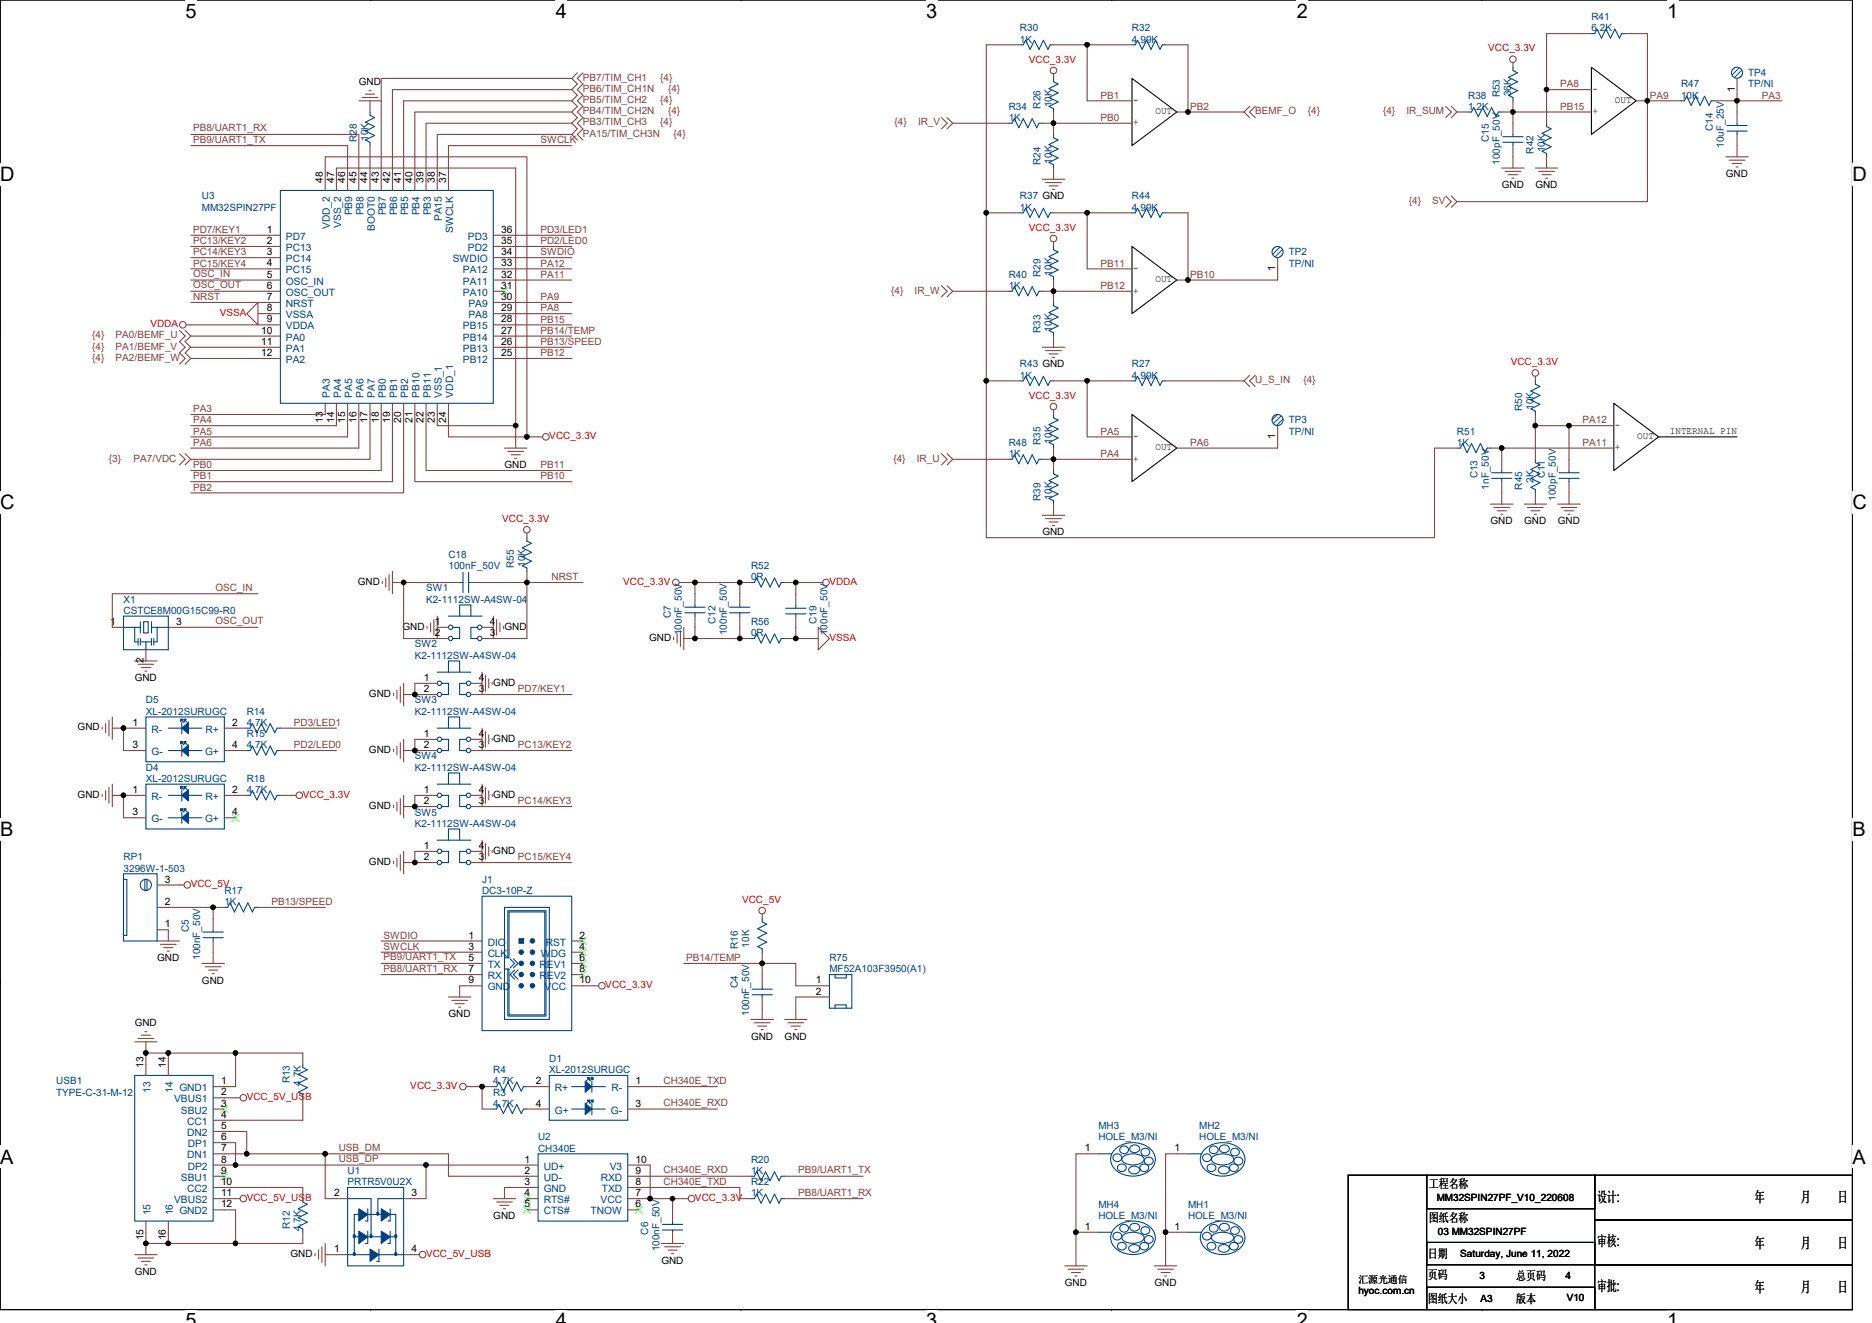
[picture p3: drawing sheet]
<svg xmlns="http://www.w3.org/2000/svg" width="297mm" height="210mm" viewBox="0 0 297 210" stroke-linecap="round" stroke-linejoin="round" font-family="sans-serif">
<defs><g id="words">
<g font-size="3.2">
<text x="29.4" y="2.8">5</text>
<text x="88.2" y="2.8">4</text>
<text x="147" y="2.8">3</text>
<text x="205.8" y="2.8">2</text>
<text x="264.5" y="2.8">1</text>
<text x="0" y="28.8">D</text>
<text x="293.9" y="28.8">D</text>
<text x="0" y="80.8">C</text>
<text x="293.9" y="80.8">C</text>
<text x="0" y="132.7">B</text>
<text x="293.9" y="132.7">B</text>
<text x="0" y="184.7">A</text>
<text x="293.9" y="184.7">A</text>
<text x="29.4" y="210.7">5</text>
<text x="88.2" y="210.7">4</text>
<text x="147" y="210.7">3</text>
<text x="205.8" y="210.7">2</text>
<text x="264.5" y="210.7">1</text>
</g>
<g font-size="2.3">
<text x="253.4" y="190.7">设计:</text>
<text x="278.5" y="190.7">年</text>
<text x="285.8" y="190.7">月</text>
<text x="291.6" y="190.7">日</text>
<text x="253.4" y="197.8">审核:</text>
<text x="278.5" y="198">年</text>
<text x="285.8" y="198">月</text>
<text x="291.6" y="198">日</text>
<text x="253.4" y="204.9">审批:</text>
<text x="278.5" y="205.1">年</text>
<text x="285.8" y="205.1">月</text>
<text x="291.6" y="205.1">日</text>
</g>
<g font-size="1.9">
<text x="226.7" y="188.6">工程名称</text>
<text x="226.7" y="194">图纸名称</text>
<text x="226.6" y="199.6">日期</text>
<text x="226.6" y="203">页码</text>
<text x="240.6" y="203.2">总页码</text>
<text x="226.6" y="206.8">图纸大小</text>
<text x="240.6" y="206.8">版本</text>
</g>
<g font-size="1.6" fill="#004080">
<text x="161.8" y="5">R30</text>
<text x="179.6" y="5">R32</text>
<text x="252.5" y="3.2">R41</text>
<text x="252.5" y="5">6.2K</text>
<text x="161.8" y="6.8">1K</text>
<text x="179.6" y="6.8">4.99K</text>
<text x="160.1" y="17.4">R34</text>
<text x="165.1" y="17.3" transform="rotate(-90 165.1 17.3)">R26</text>
<text x="166.9" y="17.1" transform="rotate(-90 166.9 17.1)">10K</text>
<text x="233" y="15.6">R38</text>
<text x="233" y="17.4">1.2K</text>
<text x="238" y="15.5" transform="rotate(-90 238 15.5)">R53</text>
<text x="239.8" y="15.3" transform="rotate(-90 239.8 15.3)">36K</text>
<text x="266.7" y="13.9">R47</text>
<text x="266.7" y="15.6">10K</text>
<text x="277.4" y="12.1">TP4</text>
<text x="277.4" y="13.9">TP/NI</text>
<text x="56.6" y="22.6" transform="rotate(-90 56.6 22.6)">R28</text>
<text x="58.4" y="22.4" transform="rotate(-90 58.4 22.4)">10K</text>
<text x="160.1" y="19.2">1K</text>
<text x="236.2" y="22.6" transform="rotate(-90 236.2 22.6)">C15</text>
<text x="271.8" y="20.8" transform="rotate(-90 271.8 20.8)">C14</text>
<text x="273.6" y="23.5" transform="rotate(-90 273.6 23.5)">10uF_25V</text>
<text x="165.1" y="26.1" transform="rotate(-90 165.1 26.1)">R24</text>
<text x="166.9" y="26" transform="rotate(-90 166.9 26)">10K</text>
<text x="238" y="26.1" transform="rotate(-90 238 26.1)">100pF_50V</text>
<text x="243.3" y="24.4" transform="rotate(-90 243.3 24.4)">R42</text>
<text x="245.1" y="24.2" transform="rotate(-90 245.1 24.2)">10K</text>
<text x="32" y="31.6">U3</text>
<text x="32" y="33.4">MM32SPIN27PF</text>
<text x="55.9" y="34.2" transform="rotate(-90 55.9 34.2)">PB9</text>
<text x="57.7" y="34.2" transform="rotate(-90 57.7 34.2)">PB8</text>
<text x="61.2" y="34.2" transform="rotate(-90 61.2 34.2)">PB7</text>
<text x="63" y="34.2" transform="rotate(-90 63 34.2)">PB6</text>
<text x="64.8" y="34.2" transform="rotate(-90 64.8 34.2)">PB5</text>
<text x="66.6" y="34.2" transform="rotate(-90 66.6 34.2)">PB4</text>
<text x="68.3" y="34.2" transform="rotate(-90 68.3 34.2)">PB3</text>
<text x="70.1" y="35.1" transform="rotate(-90 70.1 35.1)">PA15</text>
<text x="161.8" y="31.6">R37 GND</text>
<text x="161.8" y="33.4">1K</text>
<text x="179.6" y="31.6">R44</text>
<text x="179.6" y="33.4">4.99K</text>
<text x="45.4" y="39.8">PC13</text>
<text x="45.4" y="41.6">PC14</text>
<text x="45.4" y="38.1">PD7</text>
<text x="52.3" y="36.4" transform="rotate(-90 52.3 36.4)">VDD_2</text>
<text x="54.1" y="36.2" transform="rotate(-90 54.1 36.2)">VSS_2</text>
<text x="59.5" y="36.6" transform="rotate(-90 59.5 36.6)">BOOT0</text>
<text x="71.9" y="41.6">SWDIO</text>
<text x="71.9" y="36.9" transform="rotate(-90 71.9 36.9)">SWCLK</text>
<text x="74.2" y="38.1">PD3</text>
<text x="74.2" y="39.8">PD2</text>
<text x="204.5" y="40.5">TP2</text>
<text x="45.4" y="45.2">OSC_IN</text>
<text x="45.4" y="46.9">OSC_OUT</text>
<text x="45.4" y="43.4">PC15</text>
<text x="73.4" y="46.9">PA10</text>
<text x="73.4" y="45.2">PA11</text>
<text x="73.4" y="43.4">PA12</text>
<text x="160.1" y="44.1">R40</text>
<text x="160.1" y="45.9">1K</text>
<text x="165.1" y="43.9" transform="rotate(-90 165.1 43.9)">R29</text>
<text x="166.9" y="43.7" transform="rotate(-90 166.9 43.7)">10K</text>
<text x="204.5" y="42.3">TP/NI</text>
<text x="45.4" y="48.7">NRST</text>
<text x="45.4" y="52.3">VDDA</text>
<text x="45.4" y="50.5">VSSA</text>
<text x="73.4" y="52.3">PB15</text>
<text x="74.3" y="50.5">PA8</text>
<text x="74.3" y="48.7">PA9</text>
<text x="165.1" y="52.8" transform="rotate(-90 165.1 52.8)">R33</text>
<text x="166.9" y="52.6" transform="rotate(-90 166.9 52.6)">10K</text>
<text x="45.4" y="54.1">PA0</text>
<text x="45.4" y="55.8">PA1</text>
<text x="45.4" y="57.6">PA2</text>
<text x="73.4" y="57.6">PB12</text>
<text x="73.4" y="55.8">PB13</text>
<text x="73.4" y="54.1">PB14</text>
<text x="161.8" y="58.3">R43 GND</text>
<text x="179.6" y="58.3">R27</text>
<text x="52.3" y="63.1" transform="rotate(-90 52.3 63.1)">PA3</text>
<text x="54.1" y="63.1" transform="rotate(-90 54.1 63.1)">PA4</text>
<text x="55.9" y="63.1" transform="rotate(-90 55.9 63.1)">PA5</text>
<text x="57.7" y="63.1" transform="rotate(-90 57.7 63.1)">PA6</text>
<text x="59.5" y="63.1" transform="rotate(-90 59.5 63.1)">PA7</text>
<text x="61.2" y="63.1" transform="rotate(-90 61.2 63.1)">PB0</text>
<text x="63" y="63.1" transform="rotate(-90 63 63.1)">PB1</text>
<text x="64.8" y="63.1" transform="rotate(-90 64.8 63.1)">PB2</text>
<text x="66.6" y="63.1" transform="rotate(-90 66.6 63.1)">PB10</text>
<text x="68.3" y="63.1" transform="rotate(-90 68.3 63.1)">PB11</text>
<text x="70.1" y="63.1" transform="rotate(-90 70.1 63.1)">VSS_1</text>
<text x="71.9" y="63.1" transform="rotate(-90 71.9 63.1)">VDD_1</text>
<text x="161.8" y="60.1">1K</text>
<text x="179.6" y="60.1">4.99K</text>
<text x="241.6" y="65.3" transform="rotate(-90 241.6 65.3)">R50</text>
<text x="243.3" y="65.1" transform="rotate(-90 243.3 65.1)">10K</text>
<text x="160.1" y="70.8">R48</text>
<text x="165.1" y="70.6" transform="rotate(-90 165.1 70.6)">R35</text>
<text x="166.9" y="70.4" transform="rotate(-90 166.9 70.4)">10K</text>
<text x="204.5" y="67.2">TP3</text>
<text x="204.5" y="69">TP/NI</text>
<text x="231.2" y="69">R51</text>
<text x="231.2" y="70.8">1K</text>
<text x="160.1" y="72.5">1K</text>
<text x="234.4" y="75.9" transform="rotate(-90 234.4 75.9)">C13</text>
<text x="236.2" y="77.7" transform="rotate(-90 236.2 77.7)">1nF_50V</text>
<text x="241.6" y="77.7" transform="rotate(-90 241.6 77.7)">R45</text>
<text x="243.3" y="76.6" transform="rotate(-90 243.3 76.6)">2K</text>
<text x="245.1" y="75.9" transform="rotate(-90 245.1 75.9)">C11</text>
<text x="165.1" y="79.5" transform="rotate(-90 165.1 79.5)">R39</text>
<text x="166.9" y="79.3" transform="rotate(-90 166.9 79.3)">10K</text>
<text x="246.9" y="79.5" transform="rotate(-90 246.9 79.5)">100pF_50V</text>
<text x="71.2" y="88.5">C18</text>
<text x="83.3" y="90" transform="rotate(-90 83.3 90)">10K</text>
<text x="19.6" y="95.7">X1</text>
<text x="67.6" y="93.9">SW1</text>
<text x="67.6" y="95.7">K2-1112SW-A4SW-04</text>
<text x="71.2" y="90.3">100nF_50V</text>
<text x="81.5" y="90.1" transform="rotate(-90 81.5 90.1)">R55</text>
<text x="119.2" y="90.3">R52</text>
<text x="119.2" y="92.1">0R</text>
<text x="19.6" y="97.4">CSTCE8M00G15C99-R0</text>
<text x="106.4" y="98.1" transform="rotate(-90 106.4 98.1)">C7</text>
<text x="108.2" y="100.8" transform="rotate(-90 108.2 100.8)">100nF_50V</text>
<text x="113.5" y="99" transform="rotate(-90 113.5 99)">C12</text>
<text x="115.3" y="100.8" transform="rotate(-90 115.3 100.8)">100nF_50V</text>
<text x="119.2" y="99.2">R56</text>
<text x="119.2" y="101">0R</text>
<text x="129.5" y="99" transform="rotate(-90 129.5 99)">C19</text>
<text x="131.3" y="100.8" transform="rotate(-90 131.3 100.8)">100nF_50V</text>
<text x="65.8" y="102.8">SW2</text>
<text x="65.8" y="104.5">K2-1112SW-A4SW-04</text>
<text x="23.2" y="111.7">D5</text>
<text x="23.2" y="113.4">XL-2012SURUGC</text>
<text x="39.2" y="113.4">R14</text>
<text x="65.8" y="111.7">SW3</text>
<text x="65.8" y="113.4">K2-1112SW-A4SW-04</text>
<text x="24" y="116.3">R-</text>
<text x="24" y="119.8">G-</text>
<text x="32.5" y="119.8">G+</text>
<text x="32.6" y="116.3">R+</text>
<text x="39.2" y="115.2">4.7K</text>
<text x="39.2" y="117">R15</text>
<text x="39.2" y="118.8">4.7K</text>
<text x="23.2" y="122.3">D4</text>
<text x="23.2" y="124.1">XL-2012SURUGC</text>
<text x="39.2" y="124.1">R18</text>
<text x="39.2" y="125.9">4.7K</text>
<text x="65.8" y="120.5">SW4</text>
<text x="65.8" y="122.3">K2-1112SW-A4SW-04</text>
<text x="24" y="127">R-</text>
<text x="24" y="130.5">G-</text>
<text x="32.5" y="130.5">G+</text>
<text x="32.6" y="127">R+</text>
<text x="65.8" y="129.4">SW5</text>
<text x="65.8" y="131.2">K2-1112SW-A4SW-04</text>
<text x="19.6" y="136.5">RP1</text>
<text x="19.6" y="138.3">3296W-1-503</text>
<text x="35.6" y="141.9">R17</text>
<text x="35.6" y="143.7">1K</text>
<text x="76.5" y="140.1">J1</text>
<text x="76.5" y="141.9">DC3-10P-Z</text>
<text x="30" y="147.9" transform="rotate(-90 30 147.9)">C5</text>
<text x="31.7" y="152.4" transform="rotate(-90 31.7 152.4)">100nF_50V</text>
<text x="77.4" y="150.1">DIO</text>
<text x="77.4" y="151.8">CLK</text>
<text x="77.4" y="153.6">TX</text>
<text x="77.4" y="155.4">RX</text>
<text x="85.6" y="153.6">REV1</text>
<text x="85.6" y="155.4">REV2</text>
<text x="85.8" y="151.8">WDG</text>
<text x="86.6" y="150.1">RST</text>
<text x="117.1" y="150.6" transform="rotate(-90 117.1 150.6)">R16</text>
<text x="118.9" y="150.4" transform="rotate(-90 118.9 150.4)">10K</text>
<text x="131.6" y="152.5">R75</text>
<text x="131.6" y="154.3">MF52A103F3950(A1)</text>
<text x="77.4" y="157.2">GND</text>
<text x="86.4" y="157.2">VCC</text>
<text x="117.1" y="156.8" transform="rotate(-90 117.1 156.8)">C4</text>
<text x="118.9" y="161.3" transform="rotate(-90 118.9 161.3)">100nF_50V</text>
<text x="8.9" y="172.1">USB1</text>
<text x="8.9" y="173.9">TYPE-C-31-M-12</text>
<text x="23.9" y="173.4" transform="rotate(-90 23.9 173.4)">13</text>
<text x="27.4" y="173.4" transform="rotate(-90 27.4 173.4)">14</text>
<text x="28.5" y="173.2">GND1</text>
<text x="46" y="171.9" transform="rotate(-90 46 171.9)">R13</text>
<text x="47.7" y="172.3" transform="rotate(-90 47.7 172.3)">4.7K</text>
<text x="78.3" y="173.9">R3</text>
<text x="78.3" y="170.3">R4</text>
<text x="78.3" y="172.1">4.7K</text>
<text x="87.2" y="168.6">D1</text>
<text x="87.2" y="170.3">XL-2012SURUGC</text>
<text x="88" y="173.2">R+</text>
<text x="97" y="173.2">R-</text>
<text x="27.6" y="175">VBUS1</text>
<text x="28.7" y="176.7">SBU2</text>
<text x="29.7" y="178.5">CC1</text>
<text x="78.3" y="175.7">4.7K</text>
<text x="88" y="176.7">G+</text>
<text x="96.9" y="176.7">G-</text>
<text x="174.3" y="179.2">MH3</text>
<text x="190.3" y="179.2">MH2</text>
<text x="29.7" y="180.3">DN2</text>
<text x="29.7" y="183.9">DN1</text>
<text x="29.8" y="182.1">DP1</text>
<text x="29.8" y="185.6">DP2</text>
<text x="85.4" y="181">U2</text>
<text x="85.4" y="182.8">CH340E</text>
<text x="86.3" y="185.6">UD+</text>
<text x="96.7" y="185.6">V3</text>
<text x="119.2" y="184.6">R20</text>
<text x="174.3" y="181">HOLE_M3/NI</text>
<text x="190.3" y="181">HOLE_M3/NI</text>
<text x="27.6" y="191">VBUS2</text>
<text x="28.7" y="187.4">SBU1</text>
<text x="29.7" y="189.2">CC2</text>
<text x="55.2" y="186.3">U1</text>
<text x="55.2" y="188.1">PRTR5V0U2X</text>
<text x="86.3" y="187.4">UD-</text>
<text x="86.3" y="189.2">GND</text>
<text x="86.3" y="191">RTS#</text>
<text x="95.3" y="191">VCC</text>
<text x="95.4" y="187.4">RXD</text>
<text x="95.5" y="189.2">TXD</text>
<text x="119.2" y="186.3">1K</text>
<text x="119.2" y="188.1">R22</text>
<text x="119.2" y="189.9">1K</text>
<text x="174.3" y="191.7">MH4</text>
<text x="188.5" y="191.7">MH1</text>
<text x="23.9" y="192.9" transform="rotate(-90 23.9 192.9)">15</text>
<text x="27.4" y="192.9" transform="rotate(-90 27.4 192.9)">16</text>
<text x="28.5" y="192.7">GND2</text>
<text x="46" y="195.1" transform="rotate(-90 46 195.1)">R12</text>
<text x="47.7" y="195.4" transform="rotate(-90 47.7 195.4)">4.7K</text>
<text x="86.3" y="192.7">CTS#</text>
<text x="93.7" y="192.7">TNOW</text>
<text x="102.9" y="195.9" transform="rotate(-90 102.9 195.9)">C6</text>
<text x="174.3" y="193.4">HOLE_M3/NI</text>
<text x="188.5" y="193.4">HOLE_M3/NI</text>
<text x="104.6" y="198.6" transform="rotate(-90 104.6 198.6)">100nF_50V</text>
</g>
<g font-size="1.6" fill="#f00">
<text x="163.3" y="9.9">VCC_3.3V</text>
<text x="236.2" y="8.2">VCC_3.3V</text>
<text x="163.3" y="36.6">VCC_3.3V</text>
<text x="23.9" y="51.9">VDDA</text>
<text x="34.9" y="50.1">VSSA</text>
<text x="239.7" y="58">VCC_3.3V</text>
<text x="163.3" y="63.3">VCC_3.3V</text>
<text x="87.2" y="69.7">VCC_3.3V</text>
<text x="79.7" y="82.8">VCC_3.3V</text>
<text x="98.9" y="92.8">VCC_3.3V</text>
<text x="131.6" y="92.8">VDDA</text>
<text x="131.6" y="101.7">VSSA</text>
<text x="48" y="126.6">VCC_3.3V</text>
<text x="30.3" y="140.8">VCC_5V</text>
<text x="117.7" y="143.3">VCC_5V</text>
<text x="96.1" y="156.8">VCC_3.3V</text>
<text x="65.1" y="172.8">VCC_3.3V</text>
<text x="39.2" y="174.6">VCC_5V_USB</text>
<text x="39.2" y="190.6">VCC_5V_USB</text>
<text x="110.3" y="190.6">VCC_3.3V</text>
<text x="67.6" y="199.5">VCC_5V_USB</text>
</g>
<g font-size="1.6">
<text x="56.9" y="13.5">GND</text>
<text x="179.8" y="16.4">-</text>
<text x="252.7" y="14.6">-</text>
<text x="256.2" y="16.4">OUT</text>
<text x="275.2" y="14.6" transform="rotate(-90 275.2 14.6)">1</text>
<text x="179.8" y="19.9">+</text>
<text x="183.3" y="18.1">OUT</text>
<text x="252.7" y="18.1">+</text>
<text x="51.2" y="29" transform="rotate(-90 51.2 29)">48</text>
<text x="53" y="29" transform="rotate(-90 53 29)">47</text>
<text x="54.8" y="29" transform="rotate(-90 54.8 29)">46</text>
<text x="56.6" y="29" transform="rotate(-90 56.6 29)">45</text>
<text x="58.3" y="29" transform="rotate(-90 58.3 29)">44</text>
<text x="60.1" y="29" transform="rotate(-90 60.1 29)">43</text>
<text x="61.9" y="29" transform="rotate(-90 61.9 29)">42</text>
<text x="63.7" y="29" transform="rotate(-90 63.7 29)">41</text>
<text x="65.4" y="29" transform="rotate(-90 65.4 29)">40</text>
<text x="67.2" y="29" transform="rotate(-90 67.2 29)">39</text>
<text x="69" y="29" transform="rotate(-90 69 29)">38</text>
<text x="70.8" y="29" transform="rotate(-90 70.8 29)">37</text>
<text x="238.3" y="29.9">GND</text>
<text x="243.6" y="29.9">GND</text>
<text x="273.9" y="28.1">GND</text>
<text x="42.4" y="38.7">2</text>
<text x="42.4" y="40.5">3</text>
<text x="42.4" y="37">1</text>
<text x="79.5" y="37">36</text>
<text x="79.5" y="38.7">35</text>
<text x="79.5" y="40.5">34</text>
<text x="42.4" y="47.6">7</text>
<text x="42.4" y="44.1">5</text>
<text x="42.4" y="45.8">6</text>
<text x="42.4" y="42.3">4</text>
<text x="79.5" y="47.6">30</text>
<text x="79.5" y="45.8">31</text>
<text x="79.5" y="44.1">32</text>
<text x="79.5" y="42.3">33</text>
<text x="179.8" y="46.6">+</text>
<text x="179.8" y="43">-</text>
<text x="183.3" y="44.8">OUT</text>
<text x="202.3" y="43.1" transform="rotate(-90 202.3 43.1)">1</text>
<text x="41.5" y="53">10</text>
<text x="42.4" y="51.2">9</text>
<text x="42.4" y="49.4">8</text>
<text x="79.5" y="49.4">29</text>
<text x="79.5" y="53">27</text>
<text x="79.5" y="51.2">28</text>
<text x="41.5" y="54.7">11</text>
<text x="41.5" y="56.5">12</text>
<text x="79.5" y="56.5">25</text>
<text x="79.5" y="54.7">26</text>
<text x="51.2" y="67.1" transform="rotate(-90 51.2 67.1)">13</text>
<text x="53" y="67.1" transform="rotate(-90 53 67.1)">14</text>
<text x="54.8" y="67.1" transform="rotate(-90 54.8 67.1)">15</text>
<text x="56.6" y="67.1" transform="rotate(-90 56.6 67.1)">16</text>
<text x="58.3" y="67.1" transform="rotate(-90 58.3 67.1)">17</text>
<text x="60.1" y="67.1" transform="rotate(-90 60.1 67.1)">18</text>
<text x="61.9" y="67.1" transform="rotate(-90 61.9 67.1)">19</text>
<text x="63.7" y="67.1" transform="rotate(-90 63.7 67.1)">20</text>
<text x="65.4" y="67.1" transform="rotate(-90 65.4 67.1)">21</text>
<text x="67.2" y="67.1" transform="rotate(-90 67.2 67.1)">22</text>
<text x="69" y="67.1" transform="rotate(-90 69 67.1)">23</text>
<text x="70.8" y="67.1" transform="rotate(-90 70.8 67.1)">24</text>
<text x="179.8" y="69.7">-</text>
<text x="183.3" y="71.5">OUT</text>
<text x="202.3" y="69.7" transform="rotate(-90 202.3 69.7)">1</text>
<text x="256.2" y="71.5">+</text>
<text x="256.2" y="67.9">-</text>
<text x="259.8" y="69.7">OUT</text>
<text x="265" y="68.8">INTERNAL PIN</text>
<text x="80" y="74.3">GND</text>
<text x="179.8" y="73.3">+</text>
<text x="236.5" y="83.2">GND</text>
<text x="241.8" y="83.2">GND</text>
<text x="247.2" y="83.2">GND</text>
<text x="165.4" y="85">GND</text>
<text x="56.8" y="92.8">GND</text>
<text x="17.5" y="99.2">1</text>
<text x="28" y="99.2">3</text>
<text x="63.9" y="99.9">GND</text>
<text x="69" y="99.2">1</text>
<text x="69" y="101">2</text>
<text x="77.7" y="99.2">4</text>
<text x="77.7" y="101">3</text>
<text x="80" y="99.9">GND</text>
<text x="103" y="101.7">GND</text>
<text x="22.8" y="105.3" transform="rotate(-90 22.8 105.3)">2</text>
<text x="21.4" y="108.1">GND</text>
<text x="58.5" y="110.6">GND</text>
<text x="67.2" y="108.1">1</text>
<text x="67.2" y="109.9">2</text>
<text x="76" y="108.1">4</text>
<text x="76" y="109.9">3</text>
<text x="78.3" y="108.8">GND</text>
<text x="12.3" y="115.9">GND</text>
<text x="21" y="115.2">1</text>
<text x="21" y="118.7">3</text>
<text x="36.8" y="115.2">2</text>
<text x="36.8" y="118.7">4</text>
<text x="58.5" y="119.5">GND</text>
<text x="67.2" y="117">1</text>
<text x="67.2" y="118.7">2</text>
<text x="76" y="117">4</text>
<text x="76" y="118.7">3</text>
<text x="78.3" y="117.7">GND</text>
<text x="21" y="125.9">1</text>
<text x="36.8" y="125.9">2</text>
<text x="67.2" y="125.9">1</text>
<text x="76" y="125.9">4</text>
<text x="12.3" y="126.6">GND</text>
<text x="21" y="129.4">3</text>
<text x="36.8" y="129.4">4</text>
<text x="58.5" y="128.4">GND</text>
<text x="67.2" y="127.6">2</text>
<text x="76" y="127.6">3</text>
<text x="78.3" y="126.6">GND</text>
<text x="58.5" y="137.3">GND</text>
<text x="67.2" y="134.7">1</text>
<text x="67.2" y="136.5">2</text>
<text x="76" y="134.7">4</text>
<text x="76" y="136.5">3</text>
<text x="78.3" y="135.5">GND</text>
<text x="26.2" y="143.6">2</text>
<text x="26.2" y="140.1">3</text>
<text x="26.2" y="147.2">1</text>
<text x="74.4" y="149">1</text>
<text x="92" y="149">2</text>
<text x="24.9" y="152.5">GND</text>
<text x="74.4" y="150.7">3</text>
<text x="74.4" y="152.5">5</text>
<text x="74.4" y="154.3">7</text>
<text x="92" y="152.5">6</text>
<text x="92" y="154.3">8</text>
<text x="92" y="150.7">4</text>
<text x="32" y="156.1">GND</text>
<text x="71.2" y="161.4">GND</text>
<text x="74.4" y="156.1">9</text>
<text x="92" y="156.1">10</text>
<text x="129.5" y="156.1">1</text>
<text x="129.5" y="157.9">2</text>
<text x="21.4" y="162.9">GND</text>
<text x="119.2" y="165">GND</text>
<text x="124.5" y="165">GND</text>
<text x="22.8" y="169.4" transform="rotate(-90 22.8 169.4)">13</text>
<text x="26.3" y="169.4" transform="rotate(-90 26.3 169.4)">14</text>
<text x="35.1" y="172.1">1</text>
<text x="35.1" y="173.9">2</text>
<text x="85" y="172.1">2</text>
<text x="100.9" y="172.1">1</text>
<text x="35.1" y="177.4">4</text>
<text x="35.1" y="179.2">5</text>
<text x="35.1" y="175.6">3</text>
<text x="85" y="175.6">4</text>
<text x="100.9" y="175.6">3</text>
<text x="35.1" y="182.8">7</text>
<text x="35.1" y="181">6</text>
<text x="35.1" y="184.5">8</text>
<text x="83.2" y="184.5">1</text>
<text x="100.9" y="184.5">10</text>
<text x="172.1" y="182.8">1</text>
<text x="186.4" y="182.8">1</text>
<text x="35.1" y="188.1">10</text>
<text x="35.1" y="186.3">9</text>
<text x="35.1" y="191.6">12</text>
<text x="35.1" y="189.9">11</text>
<text x="53" y="189.9">2</text>
<text x="65.3" y="189.9">3</text>
<text x="83.2" y="186.3">2</text>
<text x="83.2" y="188.1">3</text>
<text x="83.2" y="189.9">4</text>
<text x="83.2" y="191.6">5</text>
<text x="100.9" y="188.1">8</text>
<text x="100.9" y="191.6">6</text>
<text x="100.9" y="186.3">9</text>
<text x="100.9" y="189.9">7</text>
<text x="228" y="190.6">MM32SPIN27PF_V10_220608</text>
<text x="22.8" y="196.9" transform="rotate(-90 22.8 196.9)">15</text>
<text x="26.3" y="196.9" transform="rotate(-90 26.3 196.9)">16</text>
<text x="78.3" y="193.4">GND</text>
<text x="172.1" y="195.2">1</text>
<text x="186.4" y="195.2">1</text>
<text x="228.2" y="195.9">03 MM32SPIN27PF</text>
<text x="21.4" y="202.3">GND</text>
<text x="46.1" y="199.5">GND</text>
<text x="53" y="198.8">1</text>
<text x="65.3" y="198.8">4</text>
<text x="104.9" y="200.6">GND</text>
<text x="215.5" y="203.6">汇源光通信</text>
<text x="231.7" y="199.5">Saturday, June 11, 2022</text>
<text x="234.7" y="203.1">3</text>
<text x="248.4" y="203.1">4</text>
<text x="168.9" y="204.1">GND</text>
<text x="183.2" y="204.1">GND</text>
<text x="215.5" y="205.4">hyoc.com.cn</text>
<text x="234.9" y="206.6">A3</text>
<text x="248.6" y="206.4">V10</text>
</g>
<g font-size="1.6" fill="#804040">
<text x="92.5" y="16.4">PB5/TIM_CH2</text>
<text x="92.5" y="14.6">PB6/TIM_CH1N</text>
<text x="92.5" y="12.8">PB7/TIM_CH1</text>
<text x="104.8" y="16.4">{4}</text>
<text x="104.8" y="12.8">{4}</text>
<text x="106" y="14.6">{4}</text>
<text x="174.6" y="15.6">PB1</text>
<text x="188.9" y="17.4">PB2</text>
<text x="247.5" y="13.9">PA8</text>
<text x="247.5" y="17.4">PB15</text>
<text x="261.8" y="15.6">PA9</text>
<text x="279.5" y="15.6">PA3</text>
<text x="30.6" y="22.6">PB9/UART1_TX</text>
<text x="30.6" y="20.9">PB8/UART1_RX</text>
<text x="85.7" y="22.8">SWCLK</text>
<text x="92.5" y="21.7">PA15/TIM_CH3N</text>
<text x="92.5" y="19.9">PB3/TIM_CH3</text>
<text x="92.5" y="18.1">PB4/TIM_CH2N</text>
<text x="104.8" y="19.9">{4}</text>
<text x="106" y="18.1">{4}</text>
<text x="106.9" y="21.7">{4}</text>
<text x="141.9" y="19.9">{4}</text>
<text x="145.7" y="19.9">IR_V</text>
<text x="174.6" y="19.2">PB0</text>
<text x="199.2" y="18.1">BEMF_O</text>
<text x="207.5" y="18.1">{4}</text>
<text x="219.5" y="18.1">{4}</text>
<text x="223.2" y="18.1">IR_SUM</text>
<text x="223.5" y="32.4">{4}</text>
<text x="227.3" y="32.4">SV</text>
<text x="30.6" y="37">PD7/KEY1</text>
<text x="30.6" y="38.8">PC13/KEY2</text>
<text x="30.6" y="40.5">PC14/KEY3</text>
<text x="85.7" y="40.5">SWDIO</text>
<text x="85.7" y="37">PD3/LED1</text>
<text x="85.7" y="38.8">PD2/LED0</text>
<text x="30.6" y="44">OSC_IN</text>
<text x="30.6" y="45.8">OSC_OUT</text>
<text x="30.6" y="47.6">NRST</text>
<text x="30.6" y="42.3">PC15/KEY4</text>
<text x="85.7" y="47.6">PA9</text>
<text x="85.7" y="44.1">PA11</text>
<text x="85.7" y="42.3">PA12</text>
<text x="141.4" y="46.6">{4}</text>
<text x="145.1" y="46.6">IR_W</text>
<text x="174.6" y="42.3">PB11</text>
<text x="174.6" y="45.9">PB12</text>
<text x="188.9" y="44.1">PB10</text>
<text x="14.6" y="53.7">{4}</text>
<text x="18.3" y="53.7">PA0/BEMF_U</text>
<text x="85.7" y="53">PB14/TEMP</text>
<text x="85.7" y="51.2">PB15</text>
<text x="85.7" y="49.4">PA8</text>
<text x="14.6" y="55.5">{4}</text>
<text x="14.6" y="57.3">{4}</text>
<text x="18.3" y="55.5">PA1/BEMF_V</text>
<text x="18.3" y="57.3">PA2/BEMF_W</text>
<text x="85.7" y="54.8">PB13/SPEED</text>
<text x="85.7" y="56.5">PB12</text>
<text x="30.6" y="65.4">PA3</text>
<text x="199.2" y="60.8">U_S_IN</text>
<text x="206.8" y="60.8">{4}</text>
<text x="30.6" y="67.2">PA4</text>
<text x="30.6" y="69">PA5</text>
<text x="30.6" y="70.8">PA6</text>
<text x="174.6" y="69">PA5</text>
<text x="188.9" y="70.8">PA6</text>
<text x="251.1" y="67.2">PA12</text>
<text x="251.1" y="70.8">PA11</text>
<text x="17.3" y="73.3">{3}</text>
<text x="21.2" y="73.3">PA7/VDC</text>
<text x="30.6" y="74.3">PB0</text>
<text x="30.6" y="76.1">PB1</text>
<text x="30.6" y="77.9">PB2</text>
<text x="85.7" y="76.1">PB10</text>
<text x="85.7" y="74.3">PB11</text>
<text x="141.7" y="73.3">{4}</text>
<text x="145.5" y="73.3">IR_U</text>
<text x="174.6" y="72.5">PA4</text>
<text x="34.2" y="93.8">OSC_IN</text>
<text x="87.5" y="92.1">NRST</text>
<text x="34.2" y="99.1">OSC_OUT</text>
<text x="82.2" y="109.9">PD7/KEY1</text>
<text x="46.6" y="118.8">PD2/LED0</text>
<text x="46.6" y="115.2">PD3/LED1</text>
<text x="82.2" y="118.8">PC13/KEY2</text>
<text x="82.2" y="127.7">PC14/KEY3</text>
<text x="82.2" y="136.5">PC15/KEY4</text>
<text x="43.1" y="143.7">PB13/SPEED</text>
<text x="60.9" y="149">SWDIO</text>
<text x="60.9" y="150.8">SWCLK</text>
<text x="60.9" y="154.2">PB8/UART1_RX</text>
<text x="60.9" y="152.4">PB9/UART1_TX</text>
<text x="108.9" y="152.5">PB14/TEMP</text>
<text x="105.3" y="172">CH340E_TXD</text>
<text x="105.3" y="175.6">CH340E_RXD</text>
<text x="53.7" y="184.4">USB_DP</text>
<text x="53.7" y="182.7">USB_DM</text>
<text x="105.3" y="186.2">CH340E_RXD</text>
<text x="105.3" y="188">CH340E_TXD</text>
<text x="126.6" y="186.2">PB9/UART1_TX</text>
<text x="126.6" y="189.8">PB8/UART1_RX</text>
</g>
</g></defs>
<path d="M0 0h293.9v207.9h-293.9z" fill="none" stroke="#000" stroke-width=".17"/>
<g fill="#fff">
<path d="M29.4 0h1.8v3.5h-1.8z"/>
<path d="M29.4 207.9h1.8v2h-1.8z"/>
</g>
<path d="M58.8 0h.1M58.8 207.9h.1" fill="none" stroke="#000" stroke-width=".17"/>
<g fill="#fff">
<path d="M88.2 0h1.8v3.5h-1.8z"/>
<path d="M88.2 207.9h1.8v2h-1.8z"/>
</g>
<path d="M117.6 0h.1M117.6 207.9h.1" fill="none" stroke="#000" stroke-width=".17"/>
<g fill="#fff">
<path d="M147 0h1.7v3.5h-1.7z"/>
<path d="M147 207.9h1.7v2h-1.7z"/>
</g>
<path d="M176.4 0h.1M176.4 207.9h.1" fill="none" stroke="#000" stroke-width=".17"/>
<g fill="#fff">
<path d="M205.8 0h1.7v3.5h-1.7z"/>
<path d="M205.8 207.9h1.7v2h-1.7z"/>
</g>
<path d="M235.2 0h.1M235.2 207.9h.1" fill="none" stroke="#000" stroke-width=".17"/>
<g fill="#fff">
<path d="M264.5 0h1.8v3.5h-1.8z"/>
<path d="M264.5 207.9h1.8v2h-1.8z"/>
<path d="M0 26h2.3v3.5h-2.3z"/>
<path d="M293.9 26h2.3v3.5h-2.3z"/>
<path d="M0 77.9h2.3v3.5h-2.3z"/>
<path d="M293.9 77.9h2.3v3.5h-2.3z"/>
</g>
<path d="M0 52h.1M293.9 52h.1" fill="none" stroke="#000" stroke-width=".17"/>
<g fill="#fff">
<path d="M0 129.9h2.1v3.5h-2.1z"/>
<path d="M293.9 129.9h2.1v3.5h-2.1z"/>
</g>
<path d="M0 103.9h.1M293.9 103.9h.1" fill="none" stroke="#000" stroke-width=".17"/>
<g fill="#fff">
<path d="M0 181.9h2.2v3.5h-2.2z"/>
<path d="M293.9 181.9h2.2v3.5h-2.2z"/>
</g>
<g fill="none" stroke="#000" stroke-width=".17">
<path d="M179.6 12.4l7.1 5.4-7.1 5.3zM252.5 10.7l7.1 5.3-7.1 5.3zM179.6 39.1l7.1 5.3-7.1 5.4zM179.6 65.8l7.1 5.3-7.1 5.4zM256.1 64l7.1 5.3-7.1 5.4zM263.2 69.3h12.4M0 155.9h.1M293.9 155.9h.1M213.9 186.5h12.5v21.4h-12.5zM226.4 197.2h26.6v3.5h-26.6zM226.4 186.5h26.6v5.4h-26.6zM253 186.5h40.9v7.1h-40.9z"/>
<path d="M253 193.6h40.9v7.1h-40.9zM226.4 204.3h26.6v3.6h-26.6zM253 200.7h40.9v7.2h-40.9z"/>
</g>
<g fill="none" stroke="#804040" stroke-width=".17">
<path d="M56.9 16h3.6M57.5 15.5h2.5M58 14.9h1.4M58.5 14.4h.4M91.6 11.6l-.9 .8 .9 .9-.9 .9 .9 .9-.9 .9 .9 .9-.9 .9 .9 .9-.9 .9 .9 .8-.9 .9 .9 .9M92.5 11.6l-.9 .8 .9 .9-.9 .9 .9 .9-.9 .9 .9 .9-.9 .9 .9 .9-.9 .9 .9 .8-.9 .9 .9 .9M149.4 18.7l.9 .9-.9 .8M150.3 18.7l.9 .9-.9 .8M167.2 11.7v.7M179.6 7.1h.1M185 7.1h.1M198.3 16.9l-.9 .9 .9 .9"/>
<path d="M199.2 16.9l-.9 .9 .9 .9M229.4 16.9l.9 .9-.9 .9M230.3 16.9l.9 .9-.9 .9M240.1 9.9v.8M240.1 19.6v1.7M245.4 19.6h.1M165.4 28.4h3.5M165.9 29h2.5M166.5 29.5h1.4M167 30.1h.3M167.2 38.4v.7M167.2 21.3h.1"/>
<path d="M167.2 26.7h.1M229.4 31.1l.9 .9-.9 .9M230.3 31.1l.9 .9-.9 .9M238.3 26.7h3.5M238.8 27.2h2.5M239.3 27.7h1.5M239.9 28.3h.3M240.1 23.1v1.8M243.6 26.7h3.6M244.2 27.2h2.5M244.7 27.7h1.4M245.2 28.3h.4"/>
<path d="M245.4 24.9h.1M273.9 24.9h3.5M274.4 25.4h2.5M274.9 26h1.4M275.5 26.5h.3M28.5 52.5l.9 .8-.9 .9 .9 .9-.9 .9 .9 .9-.9 .9M29.4 52.5l.9 .8-.9 .9 .9 .9-.9 .9 .9 .9-.9 .9M29.5 51.6h.8M40.9 48v3.6l-1.7-1.8zM149.4 45.3l.9 .9-.9 .9M150.3 45.3l.9 .9-.9 .9M160.1 46.2h.1"/>
<path d="M165.4 55.1h3.5M165.4 46.2h.1M165.9 55.6h2.5M166.5 56.2h1.4M167 56.7h.3M198.3 59.6l-.9 .9 .9 .8M199.2 59.6l-.9 .9 .9 .8M243.6 59.7v.8M28.5 72l.9 .9-.9 .9M29.4 72l.9 .9-.9 .9M80 71.1h3.6M80.6 71.6h2.5"/>
<path d="M81.1 72.2h1.4M81.7 72.7h.3M85.4 69.3h.7M149.4 72l.9 .9-.9 .9M150.3 72l.9 .9-.9 .9M167.2 65.1v.7M167.2 65.8h.1M167.2 71.1h.1M238.3 72.9v1.8M238.3 76.5v1.7M243.6 60.5h.1M243.6 65.8h.1"/>
<path d="M60.7 92.3v.3M61.2 91.7v1.5M61.7 91.2v2.5M62.3 90.7v3.5M67.8 99.4v.3M68.3 98.8v1.5M68.9 98.3v2.5M69.4 97.8v3.5M78.3 97.8v3.5M78.8 98.3v2.5M79.3 98.8v1.5M79.9 99.4v.3"/>
<path d="M83.6 84.6v.7M107.8 92.5h.7M108.5 99.6v3.5M110.3 94.2v1.8M110.3 97.8v1.8M129.8 99.6l1.8 1.7-1.8 1.8zM129.8 92.5h.8M165.4 81.8h3.5M165.9 82.3h2.5M166.5 82.8h1.4M167 83.4h.3M236.5 80h3.6"/>
<path d="M237 80.5h2.5M237.6 81.1h1.4M238.1 81.6h.4M241.8 80h3.6M242.4 80.5h2.5M242.9 81.1h1.4M243.5 81.6h.3M247.2 80h3.5M247.7 80.5h2.5M248.2 81.1h1.5M248.8 81.6h.3M16.2 115.4v.3"/>
<path d="M16.8 114.9v1.4M17.3 114.3v2.5M17.8 113.8v3.5M21.4 115.6h1.8M21.4 119.1h1.8M21.4 104.9h3.5M21.9 105.4h2.5M22.4 106h1.5M23 106.5h.3M35.6 115.6h1.8M35.6 119.1h1.8M39.2 115.6h.1"/>
<path d="M44.5 115.6h.1M62.4 110.1v.3M62.4 119v.3M63 109.5v1.5M63 118.4v1.4M63.5 109v2.5M63.5 117.9v2.5M64 108.5v3.5M64 117.3v3.6M76.5 106.7v3.5M76.5 115.6v3.5M77 107.2v2.5"/>
<path d="M77 116.1v2.5M77.6 107.7v1.5M77.6 116.6v1.5M78.1 108.3v.3M78.1 117.2v.3M106.9 101.2v.3M107.4 100.6v1.5M108 100.1v2.5M119.2 101.3h.1M124.5 101.3h.1M16.2 126.1v.3M16.8 125.5v1.5"/>
<path d="M17.3 125v2.5M17.8 124.5v3.5M21.4 126.2h1.8M21.4 129.8h1.8M35.6 126.2h1.8M35.6 129.8h1.8M39.2 126.2h.1M44.5 126.2h.1M46.3 126.2h.7M62.4 127.8v.4M62.4 136.7v.4M63 127.3v1.4"/>
<path d="M63 136.2v1.4M63.5 126.8v2.5M63.5 135.7v2.5M64 126.2v3.6M64 135.1v3.6M67.6 126.2h1.8M67.6 128h1.8M74.7 126.2h1.8M76.5 124.5v3.5h-1.8M76.5 133.3v3.6M77 125v2.5M77 133.9v2.5"/>
<path d="M77.6 125.5v1.5M77.6 134.4v1.4M78.1 126.1v.3M78.1 135v.3M24.9 149.4h3.6M25.5 149.9h2.5M26 150.4h1.4M26.5 151h.4M28.5 140.5h.7M32 152.9h3.6M32.6 153.4h2.5M33.1 154h1.4"/>
<path d="M33.7 154.5h.3M71.2 158.2h3.5M71.7 158.8h2.5M72.2 159.3h1.5M72.8 159.9h.3M94.3 156.5h.7M120.9 145.1v.7M120.9 151.1h.1M120.9 145.8h.1M120.9 158.2v1.8M120.9 154.7v1.8M21.4 165.4h3.5"/>
<path d="M21.9 164.8h2.5M22.4 164.3h1.5M23 163.7h.3M37.4 174.2h.7M48 168.9h.1M48 174.2h.1M74 172.5h.7M78.3 176h.1M83.6 176h.1M119.2 161.8h3.5M119.7 162.3h2.5M120.2 162.9h1.5"/>
<path d="M120.8 163.4h.3M124.5 161.8h3.6M125 162.3h2.5M125.6 162.9h1.4M126.1 163.4h.3M21.4 199.1h3.5M21.9 199.7h2.5M37.4 190.2h.7M50 199v.3M50.5 198.4v1.5M51.1 197.9v2.5M51.6 197.4v3.5"/>
<path d="M65.8 199.1h.7M78.3 190.2h3.5M78.8 190.8h2.5M79.3 191.3h1.5M79.9 191.9h.3M104.9 197.4h3.6M105.5 197.9h2.5M106 198.4h1.4M106.5 199h.4M106.7 195.6v1.8M106.7 192v1.8M108.5 190.2h.7"/>
<path d="M172.5 195.6h1.8M186.7 195.6h1.8M22.4 200.2h1.5M23 200.7h.3M168.9 200.9h3.6M169.5 201.4h2.5M170 202h1.4M170.6 202.5h.3M183.2 200.9h3.5M183.7 201.4h2.5M184.2 202h1.5M184.8 202.5h.3"/>
<circle cx="167.2" cy="11.2" r=".52"/>
<circle cx="240.1" cy="9.4" r=".52"/>
<circle cx="167.2" cy="37.9" r=".52"/>
<circle cx="29" cy="51.6" r=".52"/>
<circle cx="243.6" cy="59.2" r=".52"/>
<circle cx="86.6" cy="69.3" r=".52"/>
<circle cx="167.2" cy="64.5" r=".52"/>
<circle cx="83.6" cy="84.1" r=".52"/>
<circle cx="107.2" cy="92.4" r=".52"/>
<circle cx="131.1" cy="92.4" r=".52"/>
<circle cx="47.5" cy="126.2" r=".52"/>
<circle cx="29.7" cy="140.5" r=".52"/>
<circle cx="95.5" cy="156.5" r=".52"/>
<circle cx="120.9" cy="144.5" r=".52"/>
<circle cx="38.6" cy="174.2" r=".52"/>
<circle cx="73.5" cy="172.5" r=".52"/>
<circle cx="38.6" cy="190.2" r=".52"/>
<circle cx="67.1" cy="199.1" r=".52"/>
<circle cx="109.7" cy="190.2" r=".52"/>
</g>
<g fill="none" stroke="#004080" stroke-width=".17">
<path d="M179.6 7.1h.5l.4-.7 .7 1.4 .7-1.4 .7 1.4 .7-1.4 .8 1.4 .3-.7h.6M245.4 19.6v.5l.7 .3-1.4 .8 1.4 .7-1.4 .7 1.4 .7-1.4 .7 .7 .4v.5M167.2 21.3v.6l.7 .3-1.4 .7 1.4 .7-1.4 .8 1.4 .7-1.4 .7 .7 .3v.6M238.5 22.6h3.2M238.5 21.7h3.2M240.1 21.3v.4M240.1 22.6v.5M160.1 46.2h.5l.3-.7 .8 1.4 .7-1.4 .7 1.4 .7-1.4 .7 1.4 .4-.7h.5M167.2 65.8v.5l.7 .4-1.4 .7 1.4 .7-1.4 .7 1.4 .7-1.4 .7 .7 .4v.5M236.7 75.9h3.2M236.7 75h3.2M238.3 74.7v.3"/>
<path d="M238.3 75.9v.6M243.6 60.5v.5l.7 .3-1.4 .8 1.4 .7-1.4 .7 1.4 .7-1.4 .7 .7 .4v.5M108.7 97.3h3.2M108.7 96.4h3.2M110.3 96v.4M110.3 97.3v.5M23.2 113.8h12.4v7.1h-12.4zM26.7 115.6h5.3M26.7 119.1h5.3M28.7 114.2l.5 .5M28.7 117.7l.5 .5M28.8 114.7v1.8"/>
<path d="M28.8 118.2v1.8M29.2 114.2l.5 .5M29.2 117.7l.5 .5M39.2 115.6h.5l.3-.7 .8 1.4 .7-1.4 .7 1.4 .7-1.4 .7 1.4 .4-.7h.5M119.2 101.3h.5l.4-.7 .7 1.5 .7-1.5 .7 1.5 .7-1.5 .7 1.5 .4-.8h.5M23.2 124.5h12.4v7.1h-12.4zM26.7 126.2h5.3M26.7 129.8h5.3M28.7 124.8l.5 .5M28.7 128.4l.5 .5M28.8 125.3v1.8M28.8 128.9v1.8"/>
<path d="M29.2 124.8l.5 .5M29.2 128.4l.5 .5M39.2 126.2h.5l.3-.7 .8 1.5 .7-1.5 .7 1.5 .7-1.5 .7 1.5 .4-.8h.5M69.4 124.5h5.3M70.1 126.2h1.1v1.8h-1.1M71.2 124.5v-1.8h1.7v1.8M74 126.2h-1.1v1.8h1.1M119.3 157h3.3M119.3 157.9h3.3M120.9 157.9v.3M120.9 156.5v.5M120.9 145.8v.5l.8 .4-1.5 .7 1.5 .7-1.5 .7 1.5 .7-1.5 .7 .7 .4v.5"/>
<path d="M48 168.9v.5l.8 .4-1.5 .7 1.5 .7-1.5 .7 1.5 .7-1.5 .8 .7 .3v.5M78.3 176h.5l.4-.7 .7 1.4 .7-1.4 .7 1.4 .7-1.4 .7 1.4 .4-.7h.5M105.1 194.3h3.2M105.1 195.2h3.2M106.7 195.2v.4M106.7 193.8v.5M174.3 195.6h2.1M176.8 195.8a.68 .68 0 0 1 1-.1 .68 .68 0 0 1 0 1 .68 .68 0 0 1-1-.1 .57 .57 0 0 1 0-.8zM177 194.8a4.3 4.3 0 0 1 6 .5 2.25 2.25 0 0 1-1 3.2 4.2 4.2 0 0 1-5.4-.9 2.13 2.13 0 0 1 .4-2.8zM177.5 197.4a.64 .64 0 0 1 1 0 .64 .64 0 0 1-.2 .9 .64 .64 0 0 1-.8-.1 .64 .64 0 0 1 0-.8zM177.9 194.5a.68 .68 0 0 1 1 0 .68 .68 0 0 1 0 .9 .68 .68 0 0 1-1 0 .57 .57 0 0 1 0-.9zM178.1 196.2a2.68 2.68 0 0 1 3.4 0v.2a1.25 1.25 0 0 1-1.2 .9 2.54 2.54 0 0 1-2.2-.6l-.1-.3z"/>
<path d="M179.3 197.7a.97 .97 0 0 1 1.5 .4 .94 .94 0 0 1-.8 .7 .94 .94 0 0 1-.9-.7zM179.5 194.3a.78 .78 0 0 1 .9-.1 .78 .78 0 0 1 .4 .8 .78 .78 0 0 1-1 .4 .78 .78 0 0 1-.5-.9zM181.1 197.4a.64 .64 0 0 1 1 0 .64 .64 0 0 1-.3 .9 .64 .64 0 0 1-.8-.1 .64 .64 0 0 1 .1-.8zM181.2 194.9a.68 .68 0 0 1 1-.1 .68 .68 0 0 1 0 1 .68 .68 0 0 1-1-.1 .57 .57 0 0 1 0-.8zM181.8 196.3a.65 .65 0 0 1 1 0 .65 .65 0 0 1-.3 1 .64 .64 0 0 1-.8-.2 .64 .64 0 0 1 .1-.8zM188.5 195.6h2.1M191 195.8a.68 .68 0 0 1 1-.1 .68 .68 0 0 1 0 1 .68 .68 0 0 1-1-.1 .57 .57 0 0 1 0-.8zM191.2 194.8a4.3 4.3 0 0 1 6 .5 2.25 2.25 0 0 1-1 3.2 4.2 4.2 0 0 1-5.4-.9 2.13 2.13 0 0 1 .4-2.8zM191.7 197.4a.64 .64 0 0 1 1 0 .64 .64 0 0 1-.2 .9 .64 .64 0 0 1-.8-.1 .64 .64 0 0 1 0-.8zM192.1 194.5a.68 .68 0 0 1 1 0 .68 .68 0 0 1 0 .9 .68 .68 0 0 1-1 0 .57 .57 0 0 1 0-.9zM192.3 196.2a2.68 2.68 0 0 1 3.4 0l.1 .2a1.25 1.25 0 0 1-1.3 .9 2.54 2.54 0 0 1-2.2-.6l-.1-.3zM193.6 197.7a.97 .97 0 0 1 1.5 .4 .94 .94 0 0 1-.9 .7 .94 .94 0 0 1-.9-.7z"/>
<path d="M193.7 194.3a.78 .78 0 0 1 .9-.1 .78 .78 0 0 1 .4 .8 .78 .78 0 0 1-.9 .4 .78 .78 0 0 1-.6-.9zM195.3 197.4a.64 .64 0 0 1 1 0 .64 .64 0 0 1-.2 .9 .64 .64 0 0 1-.8-.1 .64 .64 0 0 1 0-.8zM195.5 194.9a.68 .68 0 0 1 .9-.1 .68 .68 0 0 1 0 1 .68 .68 0 0 1-.9-.1 .57 .57 0 0 1 0-.8zM196 196.3a.65 .65 0 0 1 1 0 .65 .65 0 0 1-.2 1 .64 .64 0 0 1-.8-.2 .64 .64 0 0 1 0-.8z"/>
<circle cx="69.7" cy="128" r=".35"/>
<circle cx="69.7" cy="126.2" r=".35"/>
<circle cx="74.3" cy="126.2" r=".35"/>
<circle cx="74.3" cy="128" r=".35"/>
</g>
<g fill="#004080" stroke="#004080" stroke-width=".17">
<path d="M28.8 126.2l1.1-.9v1.8z" fill-rule="evenodd"/>
<path d="M28.7 124.8h.3l-.3 .4z" fill-rule="evenodd"/>
<path d="M29.2 124.8h.3l-.3 .4z" fill-rule="evenodd"/>
<path d="M28.8 129.8l1.1-.9v1.8z" fill-rule="evenodd"/>
<path d="M28.7 128.4h.3l-.3 .3z" fill-rule="evenodd"/>
<path d="M29.2 128.4h.3l-.3 .3z" fill-rule="evenodd"/>
<path d="M28.8 115.6l1.1-.9v1.8z" fill-rule="evenodd"/>
<path d="M28.7 114.2h.3l-.3 .3z" fill-rule="evenodd"/>
<path d="M29.2 114.2h.3l-.3 .3z" fill-rule="evenodd"/>
<path d="M28.8 119.1l1.1-.9v1.8z" fill-rule="evenodd"/>
<path d="M28.7 117.7h.3l-.3 .4z" fill-rule="evenodd"/>
<path d="M29.2 117.7h.3l-.3 .4z" fill-rule="evenodd"/>
</g>
<path d="M36.8 129.3l1.1 1M37.9 129.3l-1.1 1" fill="none" stroke="#0f0" stroke-width=".16"/>
<circle cx="202.7" cy="66.7" r=".88" fill="#fff"/>
<g fill="#004080" stroke="#004080" stroke-width=".17">
<path d="M58.7 198.2l1.4 .9-1.4 1.1z" fill-rule="evenodd"/>
<path d="M56.9 195.4l1.5 .9-1.5 1.1z" fill-rule="evenodd"/>
<path d="M60.5 195.4l1.4 .9-1.4 1.1z" fill-rule="evenodd"/>
<path d="M56.9 191.9l1.5 .8-1.5 1.1z" fill-rule="evenodd"/>
<path d="M60.5 191.9l1.4 .8-1.4 1.1z" fill-rule="evenodd"/>
<path d="M58.8 196h.2l.1 .2-.2 .2h-.1z" fill-rule="evenodd"/>
<path d="M59.8 192.5h.3v.1l-.2 .3-.1-.1z" fill-rule="evenodd"/>
<path d="M56.1 196h.2l.1 .2-.2 .2h-.1z" fill-rule="evenodd"/>
<path d="M62.7 196h.2l.1 .2-.2 .2h-.1z" fill-rule="evenodd"/>
<path d="M62.7 198.8h.2l.1 .2-.2 .3-.1-.1z" fill-rule="evenodd"/>
<path d="M56.1 198.8h.2l.1 .2-.2 .3-.1-.1z" fill-rule="evenodd"/>
<path d="M82.4 149v.7h.7v-.7z" fill-rule="evenodd"/>
<circle cx="202.7" cy="66.7" r=".88"/>
<circle cx="82.7" cy="154.7" r=".35"/>
<circle cx="82.7" cy="152.9" r=".35"/>
<circle cx="82.7" cy="151.1" r=".35"/>
<circle cx="84.5" cy="149.3" r=".35"/>
<circle cx="84.5" cy="151.1" r=".35"/>
<circle cx="84.5" cy="152.9" r=".35"/>
<circle cx="84.5" cy="154.7" r=".35"/>
<circle cx="82.7" cy="156.5" r=".35"/>
<circle cx="84.5" cy="156.5" r=".35"/>
</g>
<g fill="none" stroke="#804040" stroke-width=".17">
<path d="M160.1 19.6h.1M161.8 7.1h.1M165.4 19.6h.1M167.2 7.1h.1M252.5 5.3h.1M257.8 5.3h.1M275.6 17.8v1.8M161.8 33.8h.1M167.2 33.8h.1M275.6 21.3v1.8M167.2 48h.1M167.2 53.3h.1"/>
<path d="M160.1 72.9h.1M165.4 72.9h.1M202.7 67.6v1.7M231.2 71.1h.1M236.5 71.1h.1M71.2 92.5h1.7M74.7 92.5h1.8M83.6 85.3h.1M83.6 90.7h.1M39.2 119.1h.1M44.5 119.1h.1M67.6 108.5h1.8"/>
<path d="M67.6 110.2h1.8M67.6 117.3h1.8M67.6 119.1h1.8M74.7 108.5h1.8M74.7 110.2h1.8M74.7 117.3h1.8M74.7 119.1h1.8M33.8 145.8v1.8M33.8 149.4v1.7M74.7 149.4h1.8M74.7 151.1h1.8M74.7 152.9h1.8"/>
<path d="M74.7 154.7h1.8M74.7 156.5h1.8M90.7 149.4h1.8M90.7 151.1h1.8M90.7 152.9h1.8M90.7 154.7h1.8M90.7 156.5h1.8M53.4 199.1h1.8M53.4 190.2h1.8M64 190.2h1.8M64 199.1h1.8M83.6 184.9h1.8"/>
<path d="M83.6 186.7h1.8M83.6 188.5h1.8M83.6 190.2h1.8M83.6 192h1.8M99.6 192h1.8M99.6 190.2h1.8M99.6 188.5h1.8M99.6 186.7h1.8M99.6 184.9h1.8"/>
</g>
<g fill="none" stroke="#004080" stroke-width=".17">
<path d="M160.1 19.6h.5l.3-.8 .8 1.5 .7-1.5 .7 1.5 .7-1.5 .7 1.5 .4-.7h.5M161.8 7.1h.6l.3-.7 .7 1.4 .7-1.4 .8 1.4 .7-1.4 .7 1.4 .3-.7h.6M252.5 5.3h.5l.4-.7 .7 1.5 .7-1.5 .7 1.5 .7-1.5 .8 1.5 .3-.8h.5M274 19.9h3.2M275.6 19.6v.3M161.8 33.8h.6l.3-.7 .7 1.4 .7-1.4 .8 1.4 .7-1.4 .7 1.4 .3-.7h.6M274 20.8h3.2M275.6 20.8v.5M167.2 48v.5l.7 .4-1.4 .7 1.4 .7-1.4 .7 1.4 .7-1.4 .8 .7 .3v.5M160.1 72.9h.5l.3-.7 .8 1.4 .7-1.4 .7 1.4 .7-1.4 .7 1.4 .4-.7h.5M231.2 71.1h.5l.4-.7 .7 1.4 .7-1.4 .7 1.4 .7-1.4 .7 1.4 .4-.7h.5M72.9 92.5h.6"/>
<path d="M73.5 90.8v3.3M74.4 92.5h.3M74.4 90.8v3.3M83.6 85.3v.6l.7 .3-1.4 .8 1.4 .7-1.4 .7 1.4 .7-1.4 .7 .7 .3v.6M39.2 119.1h.5l.3-.7 .8 1.4 .7-1.4 .7 1.4 .7-1.4 .7 1.4 .4-.7h.5M69.4 106.7h5.3M69.4 115.6h5.3M70.1 108.5h1.1v1.7h-1.1M70.1 117.3h1.1v1.8h-1.1M71.2 106.7v-1.8h1.7v1.8M71.2 115.6v-1.8h1.7v1.8M74 108.5h-1.1v1.7h1.1"/>
<path d="M74 117.3h-1.1v1.8h1.1M32.2 148.8h3.2M32.2 147.9h3.2M33.8 147.6v.3M33.8 148.8v.6M76.5 142.2h14.2v21.4h-14.2zM80 144h7.2v17.8h-7.2zM80 153.8h.6M80 152h.6v-7.5h6v16.8h-6v-7.5M80.6 152h.2v-7.3h5.6v16.4h-5.6v-7.3h-.2M80.9 152.2l.8 .7-.8 .7M81.5 152.2l.7 .7-.7 .7"/>
<path d="M81.7 154l-.8 .7 .8 .7M82.2 154l-.7 .7 .7 .7M55.2 188.5h8.8v12.4h-8.8zM55.2 199.1h8.8M55.2 190.2h3.7v6.1M56.2 196.3h6.6M56.2 199.1v-6.4h6.6v6.4M58.4 191.9v1.9h-.4M58.4 195.4v2h-.4M60.1 198.2v2h-.3M61.9 191.9v1.9h-.4M61.9 195.4v2h-.4"/>
<path d="M64 190.2h-4v2.5M85.4 183.1h14.2v10.7h-14.2z"/>
<circle cx="69.7" cy="110.2" r=".35"/>
<circle cx="69.7" cy="108.4" r=".35"/>
<circle cx="69.7" cy="119.1" r=".35"/>
<circle cx="69.7" cy="117.3" r=".35"/>
<circle cx="74.3" cy="117.3" r=".35"/>
<circle cx="74.3" cy="108.4" r=".35"/>
<circle cx="74.3" cy="119.1" r=".35"/>
<circle cx="74.3" cy="110.2" r=".35"/>
</g>
<g fill="none" stroke="#0f0" stroke-width=".16">
<path d="M92 148.8l1 1.1M92 150.6l1 1.1M92 152.4l1 1.1M92 154.2l1 1M93 148.8l-1.1 1.1M93 150.6l-1.1 1.1M93 152.4l-1.1 1.1M93 154.2l-1.1 1M83.1 189.7l1.1 1.1M83.1 191.5l1.1 1.1M84.1 189.7l-1 1.1M84.1 191.5l-1 1.1"/>
<path d="M100.9 191.5l1 1.1M101.9 191.5l-1.1 1.1"/>
</g>
<circle cx="202.7" cy="40" r=".88" fill="#fff"/>
<g fill="#004080" stroke="#004080" stroke-width=".17">
<path d="M92.9 171.6l1 .9-1 .9z" fill-rule="evenodd"/>
<path d="M93.7 171h.4v.4z" fill-rule="evenodd"/>
<path d="M93.2 171h.4v.4z" fill-rule="evenodd"/>
<path d="M92.9 175.1l1 .9-1 .9z" fill-rule="evenodd"/>
<path d="M93.7 174.6h.4v.4z" fill-rule="evenodd"/>
<path d="M93.2 174.6h.4v.4z" fill-rule="evenodd"/>
<circle cx="202.7" cy="40" r=".88"/>
</g>
<g fill="none" stroke="#804040" stroke-width=".17">
<path d="M240.1 10.7h.1M240.1 16h.1M266.7 16h.1M272.1 16h.1M179.6 33.8h.1M185 33.8h.1M202.7 40.9v1.8M167.2 74.7h.1M243.6 72.9h.1M243.6 78.2h.1M19.6 99.6h.1M26.7 99.6h.1"/>
<path d="M69.4 99.6h1.8M76.5 99.6h1.8M119.2 92.5h.1M124.5 92.5h.1M167.2 80h.1M23.2 103.1h.1M69.4 101.3h1.8M76.5 101.3h1.8M23.2 168.9v1.8M26.7 168.9v1.8M33.8 172.5h1.8M33.8 174.2h1.8"/>
<path d="M33.8 176h1.8M33.8 177.8h1.8M33.8 179.6h1.8M85.4 172.5h1.8M85.4 176h1.8M99.6 172.5h1.8M99.6 176h1.8M23.2 193.8v1.8M26.7 193.8v1.8M33.8 181.4h1.8M33.8 183.1h1.8M33.8 184.9h1.8"/>
<path d="M33.8 186.7h1.8M33.8 188.5h1.8M33.8 190.2h1.8M33.8 192h1.8M48 190.2h.1M48 195.6h.1M119.2 186.7h.1M124.5 186.7h.1M172.5 183.1h1.8"/>
</g>
<g fill="none" stroke="#004080" stroke-width=".17">
<path d="M240.1 10.7v.5l.7 .4-1.5 .7 1.5 .7-1.5 .7 1.5 .7-1.5 .7 .8 .4v.5M266.7 16h.6l.3-.7 .7 1.4 .7-1.4 .8 1.4 .7-1.4 .7 1.4 .3-.7h.6M179.6 33.8h.5l.4-.7 .7 1.4 .7-1.4 .7 1.4 .7-1.4 .8 1.4 .3-.7h.6M167.2 74.7v.5l.7 .4-1.4 .7 1.4 .7-1.4 .7 1.4 .7-1.4 .7 .7 .4v.5M243.6 72.9v.5l.7 .4-1.4 .7 1.4 .7-1.4 .7 1.4 .7-1.4 .7 .7 .4v.5M19.6 97.8h7.1v5.3h-7.1zM19.6 99.6h2.7M21.4 99.6v2.3h.5M22.3 98.7v1.8M22.8 98.7h.7v1.8h-.7zM24 99.6h2.7M24 98.7v1.8"/>
<path d="M24.9 99.6v2.3h-.5M71.2 97.8h5.3M71.9 99.6h1v1.7h-1M72.9 97.8v-1.8h1.8v1.8M75.8 99.6h-1.1v1.7h1.1M119.2 92.5h.5l.4-.8 .7 1.5 .7-1.5 .7 1.5 .7-1.5 .7 1.5 .4-.7h.5M21.9 101.3v1.1M22.3 101.3v1.1M22.3 101.9h1.7M23.2 101.9v1.2M24 101.3v1.1M24.4 101.3v1.1"/>
<path d="M21.4 170.7h12.4v23.1h-12.4zM87.2 170.7h12.4v7.1h-12.4zM90.7 172.5h5.4M90.7 176h5.4M93.6 171l-.6 .6M93.6 174.6l-.6 .5M93.9 171.6v1.8M93.9 175.1v1.8M94.1 171l-.5 .6M94.1 174.6l-.5 .5M48 190.2v.6l.8 .3-1.5 .8 1.5 .7-1.5 .7 1.5 .7-1.5 .7 .7 .4v.5M119.2 186.7h.5l.4-.7 .7 1.4 .7-1.4 .7 1.4 .7-1.4 .7 1.4 .4-.7h.5"/>
<path d="M174.3 183.1h2.1M176.8 183.3a.68 .68 0 0 1 1 0 .68 .68 0 0 1 0 .9 .68 .68 0 0 1-1 0 .57 .57 0 0 1 0-.9zM177 182.3a4.3 4.3 0 0 1 6 .5 2.25 2.25 0 0 1-1 3.3 4.2 4.2 0 0 1-5.4-.9 2.13 2.13 0 0 1 .4-2.9zM177.5 184.9a.64 .64 0 0 1 1 0 .64 .64 0 0 1-.2 1 .64 .64 0 0 1-.8-.2 .64 .64 0 0 1 0-.8zM177.9 182.1a.68 .68 0 0 1 1-.1 .68 .68 0 0 1 0 1 .68 .68 0 0 1-1-.1 .57 .57 0 0 1 0-.8zM178.1 183.7a2.68 2.68 0 0 1 3.4 0v.3a1.25 1.25 0 0 1-1.2 .8 2.54 2.54 0 0 1-2.2-.5l-.1-.3zM179.3 185.3a.97 .97 0 0 1 1.5 .4 .94 .94 0 0 1-.8 .6 .94 .94 0 0 1-.9-.6zM179.5 181.9a.78 .78 0 0 1 .9-.1 .78 .78 0 0 1 .4 .8 .78 .78 0 0 1-1 .3 .78 .78 0 0 1-.5-.8zM181.1 184.9a.64 .64 0 0 1 1 0 .64 .64 0 0 1-.3 1 .64 .64 0 0 1-.8-.2 .64 .64 0 0 1 .1-.8zM181.2 182.4a.68 .68 0 0 1 1 0 .68 .68 0 0 1 0 1 .68 .68 0 0 1-1-.1 .57 .57 0 0 1 0-.9zM181.8 183.8a.65 .65 0 0 1 1 .1 .65 .65 0 0 1-.3 .9 .64 .64 0 0 1-.8-.1 .64 .64 0 0 1 .1-.9z"/>
<circle cx="71.5" cy="99.6" r=".35"/>
<circle cx="76.1" cy="99.6" r=".35"/>
<circle cx="71.5" cy="101.3" r=".35"/>
<circle cx="76.1" cy="101.3" r=".35"/>
</g>
<path d="M35.1 175.5l1 1.1M36.1 175.5l-1.1 1.1M35.1 186.2l1 1M36.1 186.2l-1.1 1" fill="none" stroke="#0f0" stroke-width=".16"/>
<circle cx="275.6" cy="11.5" r=".88" fill="#fff"/>
<circle cx="275.6" cy="11.5" r=".88" fill="#004080" stroke="#004080" stroke-width=".17"/>
<g fill="none" stroke="#804040" stroke-width=".17">
<path d="M58.7 17.8h.1M58.7 16v1.8M90.7 19.6h-23.1v10.6M90.7 17.8h-24.9v12.4M90.7 16h-26.7v14.2M90.7 14.2h-28.4v16M90.7 12.4h-30.2v17.8M151.2 19.6h8.9M161.8 7.1h-5.3v26.7M165.4 19.6h1.8M167.2 12.4h.1M167.2 17.8h.1"/>
<path d="M167.2 17.8v1.8M167.2 19.6h12.4M167.2 19.6v1.7M167.2 7.1h5.3M172.5 7.1v8.9h7.1M172.5 7.1h7.1M185 7.1h3.5v10.7M186.7 17.8h1.8M188.5 17.8h8.9M231.2 17.8h1.8M233 17.8h.1M238.3 17.8h1.8"/>
<path d="M238.3 17.8h.1M240.1 17.8v1.8M240.1 16v1.8M240.1 17.8h12.4M245.4 14.2v5.4M245.4 14.2h7.1M252.5 5.3h-7.1v8.9M257.8 5.3h3.6v10.7h5.3M259.6 16h1.8v16h-30.2M275.6 12.4v3.6h-3.5M282.7 16h-7.1v1.8M30.3 37.3h14.2"/>
<path d="M30.3 39.1h14.2M30.3 21.3h26.6v8.9M30.3 23.1h24.9v7.1M51.6 30.2v-5.3h32v44.4M53.4 30.2v-3.5h28.4v40.9h-12.4v-3.6M58.7 23.1h.1M58.7 23.1v7.1M78.3 37.3h12.4M78.3 39.1h12.4M90.7 23.1h-19.5v7.1M90.7 21.3h-21.3v8.9M156.5 33.8h5.3"/>
<path d="M156.5 33.8v26.7M167.2 33.8h5.3M167.2 39.1h.1M167.2 26.7v1.7M172.5 33.8v8.9h7.1M172.5 33.8h7.1M185 33.8h3.5v10.6M240.1 24.9v1.8M245.4 24.9v1.8M275.6 23.1v1.8M30.3 48h14.2M30.3 46.2h14.2"/>
<path d="M30.3 53.3h14.2M30.3 55.1h14.2M30.3 56.9h14.2M30.3 40.9h14.2M30.3 42.7h14.2M30.3 51.6h14.2M40.9 49.8h3.6M44.5 44.4l-14.2 .1M78.3 46.2h1.7M78.3 44.4h12.4M78.3 42.7h12.4M78.3 49.8h12.4"/>
<path d="M78.3 48h12.4M78.3 56.9h12.4M78.3 53.3h12.4M78.3 51.6h12.4M90.7 55.1h-12.4M90.7 40.9h-12.4M151.2 46.2h8.9M165.4 46.2h1.8M167.2 44.4h.1M167.2 44.4v1.8M167.2 46.2h12.4M167.2 46.2v1.8"/>
<path d="M167.2 53.3v1.8M186.7 44.4h1.8M202.7 42.7v1.7h-14.2M51.6 64v1.8h-21.3M53.4 64v3.6h-23.1M55.2 64v5.3h-24.9M56.9 64v7.1h-26.6M58.7 64v8.9h-28.4M60.5 64v10.7h-30.2M62.3 64v12.5h-32M64 64v14.2h-33.7M65.8 64v12.5h24.9"/>
<path d="M67.6 64v10.7h23.1M71.2 64v5.3h12.4M81.8 67.6v3.5M83.6 69.3h1.8M151.2 72.9h8.9M161.8 60.5h.1M161.8 60.5h-5.3v24.8h71.1v-14.2h3.6M165.4 72.9h1.8M167.2 60.5h.1M167.2 72.9v1.8M167.2 72.9h12.4M167.2 60.5h5.3"/>
<path d="M167.2 71.1v1.8M172.5 60.5h7.1M172.5 60.5v8.8h7.1M179.6 60.5h.1M185 60.5h.1M185 60.5h12.4M202.7 69.3v1.8h-16M236.5 71.1h1.8M238.3 78.2v1.8M238.3 71.1v1.8M238.3 71.1h17.8M243.6 78.2v1.8"/>
<path d="M243.6 67.6v5.3M243.6 65.8v1.8h5.4M249 67.6h7.1M249 67.6v7.1M249 76.5v3.5M26.7 99.6h14.2M40.9 94.2h-23.1v5.4h1.8M62.3 92.5h1.7M64 92.5v8.8h5.4M64 92.5h7.2M76.5 92.5h7.1M83.6 90.7v1.8"/>
<path d="M83.6 92.5v8.8h-5.3M83.6 92.5h8.9M108.5 92.5h1.8M110.3 92.5v1.7M110.3 92.5h7.1M110.3 99.6v1.7h7.1M117.4 92.5h1.8M117.4 92.5v3.5M117.4 97.8v3.5h1.8M124.5 92.5h1.8M126.3 92.5h3.5M126.3 97.8v3.5"/>
<path d="M126.3 92.5v3.5M167.2 80v1.8M17.8 115.6h1.8M19.6 115.6v3.5h1.8M19.6 115.6h1.8M23.2 103.1v1.8M37.4 115.6h1.8M37.4 119.1h1.8M44.5 119.1h8.9M44.5 115.6h8.9M64 110.2h1.8M64 119.1h1.8"/>
<path d="M65.8 110.2h1.8M65.8 119.1h1.8M67.6 108.5h-1.8v1.7M67.6 117.3h-1.8v1.8M76.5 110.2h14.2M76.5 119.1h14.2M108.5 101.3h1.8M124.5 101.3h1.8M126.3 101.3h3.5M17.8 126.2h1.8M19.6 126.2v3.6h1.8M19.6 126.2h1.8"/>
<path d="M37.4 126.2h1.8M44.5 126.2h1.8M64 128h1.8M64 136.9h1.8M65.8 128h1.8M67.6 126.2h-1.8v1.8M69.4 135.1h-3.6v1.8M69.4 136.9h-3.6M74.7 135.1h1.8M74.7 136.9h16M76.5 128h14.2M24.9 147.6h1.8v1.8"/>
<path d="M24.9 144h8.9M24.9 140.5h3.6M33.8 151.1v1.8M33.8 144v1.8M33.8 144h1.8M35.6 144h.1M40.9 144h10.7M40.9 144h.1M60.5 149.4h14.2M60.5 151.1h14.2M60.5 154.7h14.2M60.5 152.9h14.2"/>
<path d="M74.7 156.5h-1.8v1.7M92.5 156.5h1.8M108.5 152.9h12.4M120.9 152.9h5.4v3.6h5.3M120.9 152.9v1.8M120.9 151.1v1.8M131.6 158.2h-5.3v3.6M23.2 165.4v1.7M23.2 167.1h3.5M23.2 167.1v1.8M26.7 167.1v1.8M26.7 167.1h10.7"/>
<path d="M35.6 179.6h3.6v3.5h12.4M35.6 174.2h1.8M37.4 167.1h10.6v1.8M37.4 167.1v5.4h-1.8M48 174.2v3.6h-12.4M74.7 172.5h1.8M76.5 172.5v3.5h1.8M76.5 172.5h1.8M78.3 172.5h.1M83.6 172.5h.1M83.6 172.5h1.8M83.6 176h1.8"/>
<path d="M101.4 172.5h12.4M101.4 176h12.4M120.9 160v1.8M23.2 195.6v1.8M23.2 197.4v1.7M23.2 197.4h3.5M26.7 195.6v1.8M35.6 188.5h12.4v1.7M35.6 184.9h1.8M35.6 190.2h1.8M35.6 192h1.8v5.4h-10.7M35.6 181.4h1.8v3.5h30.2"/>
<path d="M35.6 183.1h3.6M48 195.6v1.8h-10.6M51.6 183.1v7.1h1.8M51.6 199.1h1.8M51.6 183.1h19.6v3.6h12.4M67.6 184.9h16M67.6 184.9v5.3h-1.8M83.6 188.5h-3.6v1.7M101.4 184.9h1.8v5.3M101.4 190.2h1.8M101.4 188.5h16v1.7h1.8M101.4 186.7h17.8"/>
<path d="M103.2 190.2h3.5M108.5 190.2h-1.8v1.8M119.2 190.2h.1M124.5 190.2h12.4M124.5 186.7h12.4M124.5 190.2h.1M170.7 195.6v5.3M170.7 195.6h1.8M172.5 183.1h-1.8v12.5M185 195.6h1.7M185 195.6v5.3M188.5 183.1h-3.5v12.5"/>
</g>
<g fill="none" stroke="#004080" stroke-width=".17">
<path d="M58.7 17.8v.5l.7 .4-1.4 .7 1.4 .7-1.4 .7 1.4 .7-1.4 .7 .7 .4v.5M167.2 12.4v.6l.7 .3-1.4 .8 1.4 .7-1.4 .7 1.4 .7-1.4 .7 .7 .4v.5M233 17.8h.5l.3-.7 .8 1.4 .7-1.4 .7 1.4 .7-1.4 .7 1.4 .4-.7h.5M44.5 30.2h33.8v33.8h-33.8zM167.2 39.1v.5l.7 .4-1.4 .7 1.4 .7-1.4 .7 1.4 .7-1.4 .8 .7 .3v.6M161.8 60.5h.6l.3-.8 .7 1.5 .7-1.5 .8 1.5 .7-1.5 .7 1.5 .3-.7h.6M179.6 60.5h.5l.4-.8 .7 1.5 .7-1.5 .7 1.5 .7-1.5 .8 1.5 .3-.7h.6M247.4 75.9h3.2M247.4 75h3.2M249 74.7v.3M249 75.9v.6M115.8 97.3h3.2"/>
<path d="M115.8 96.4h3.2M117.4 96v.4M117.4 97.3v.5M124.7 96.5h3.2M124.7 97.4h3.2M126.3 97.4v.4M126.3 96v.5M19.6 138.7h5.3v10.7h-5.3zM19.6 139.6h.5v8.9h-.5zM23 139.6h.3v1.8h-.3zM69.4 133.3h5.3M70.1 135.1h1.1v1.8h-1.1"/>
<path d="M71.2 133.3v-1.7h1.7v1.7M74 135.1h-1.1v1.8h1.1M35.6 144h.5l.4-.7 .7 1.4 .7-1.4 .7 1.4 .7-1.4 .7 1.4 .4-.7h.5M131.6 154.7h3.6v5.3h-3.6zM132.5 154.7v.5h1.8v-.5M78.3 172.5h.5l.4-.8 .7 1.5 .7-1.5 .7 1.5 .7-1.5 .7 1.5 .4-.7h.5M132.5 160v-.5h1.8v.5M119.2 190.2h.5l.4-.7 .7 1.5 .7-1.5 .7 1.5 .7-1.5 .7 1.5 .4-.8h.5M188.5 183.1h2.1M191 183.3a.68 .68 0 0 1 1 0 .68 .68 0 0 1 0 .9 .68 .68 0 0 1-1 0 .57 .57 0 0 1 0-.9zM191.2 182.3a4.3 4.3 0 0 1 6 .5 2.25 2.25 0 0 1-1 3.3 4.2 4.2 0 0 1-5.4-.9 2.13 2.13 0 0 1 .4-2.9zM191.7 184.9a.64 .64 0 0 1 1 0 .64 .64 0 0 1-.2 1 .64 .64 0 0 1-.8-.2 .64 .64 0 0 1 0-.8z"/>
<path d="M192.1 182.1a.68 .68 0 0 1 1-.1 .68 .68 0 0 1 0 1 .68 .68 0 0 1-1-.1 .57 .57 0 0 1 0-.8zM192.3 183.7a2.68 2.68 0 0 1 3.4 0l.1 .3a1.25 1.25 0 0 1-1.3 .8 2.54 2.54 0 0 1-2.2-.5l-.1-.3zM193.6 185.3a.97 .97 0 0 1 1.5 .4 .94 .94 0 0 1-.9 .6 .94 .94 0 0 1-.9-.6zM193.7 181.9a.78 .78 0 0 1 .9-.1 .78 .78 0 0 1 .4 .8 .78 .78 0 0 1-.9 .3 .78 .78 0 0 1-.6-.8zM195.3 184.9a.64 .64 0 0 1 1 0 .64 .64 0 0 1-.2 1 .64 .64 0 0 1-.8-.2 .64 .64 0 0 1 0-.8zM195.5 182.4a.68 .68 0 0 1 .9 0 .68 .68 0 0 1 0 1 .68 .68 0 0 1-.9-.1 .57 .57 0 0 1 0-.9zM196 183.8a.65 .65 0 0 1 1 .1 .65 .65 0 0 1-.2 .9 .64 .64 0 0 1-.8-.1 .64 .64 0 0 1 0-.9z"/>
<circle cx="69.7" cy="135.1" r=".35"/>
<circle cx="69.7" cy="136.9" r=".35"/>
<circle cx="74.3" cy="135.1" r=".35"/>
<circle cx="74.3" cy="136.9" r=".35"/>
<circle cx="23.1" cy="140.4" r=".88"/>
</g>
<path d="M79.5 45.7l1.1 1.1M80.6 45.7l-1.1 1.1" fill="none" stroke="#0f0" stroke-width=".16"/>
<g fill="#000" stroke="#000" stroke-width=".17">
<circle cx="167.2" cy="19.5" r=".35"/>
<circle cx="172.5" cy="7.1" r=".35"/>
<circle cx="188.5" cy="17.8" r=".35"/>
<circle cx="240.1" cy="17.8" r=".35"/>
<circle cx="245.4" cy="14.2" r=".35"/>
<circle cx="261.4" cy="16" r=".35"/>
<circle cx="275.6" cy="16" r=".35"/>
<circle cx="156.5" cy="33.8" r=".35"/>
<circle cx="172.5" cy="33.8" r=".35"/>
<circle cx="167.2" cy="46.2" r=".35"/>
<circle cx="188.5" cy="44.4" r=".35"/>
<circle cx="81.8" cy="67.6" r=".35"/>
<circle cx="83.6" cy="69.3" r=".35"/>
<circle cx="156.5" cy="60.4" r=".35"/>
<circle cx="167.2" cy="72.9" r=".35"/>
<circle cx="172.5" cy="60.4" r=".35"/>
<circle cx="238.3" cy="71.1" r=".35"/>
<circle cx="243.6" cy="67.6" r=".35"/>
<circle cx="248.9" cy="67.6" r=".35"/>
<circle cx="64" cy="92.4" r=".35"/>
<circle cx="83.6" cy="92.4" r=".35"/>
<circle cx="110.3" cy="92.4" r=".35"/>
<circle cx="117.4" cy="92.4" r=".35"/>
<circle cx="126.3" cy="92.4" r=".35"/>
<circle cx="19.6" cy="115.6" r=".35"/>
<circle cx="65.8" cy="110.2" r=".35"/>
<circle cx="65.8" cy="119.1" r=".35"/>
<circle cx="110.3" cy="101.3" r=".35"/>
<circle cx="117.4" cy="101.3" r=".35"/>
<circle cx="126.3" cy="101.3" r=".35"/>
<circle cx="19.6" cy="126.2" r=".35"/>
<circle cx="65.8" cy="136.9" r=".35"/>
<circle cx="65.8" cy="128" r=".35"/>
<circle cx="33.8" cy="144" r=".35"/>
<circle cx="120.9" cy="152.9" r=".35"/>
<circle cx="23.1" cy="167.1" r=".35"/>
<circle cx="26.7" cy="167.1" r=".35"/>
<circle cx="37.4" cy="167.1" r=".35"/>
<circle cx="76.5" cy="172.5" r=".35"/>
<circle cx="23.1" cy="197.3" r=".35"/>
<circle cx="26.7" cy="197.3" r=".35"/>
<circle cx="37.4" cy="197.3" r=".35"/>
<circle cx="37.4" cy="184.9" r=".35"/>
<circle cx="39.1" cy="183.1" r=".35"/>
<circle cx="51.6" cy="183.1" r=".35"/>
<circle cx="67.6" cy="184.9" r=".35"/>
<circle cx="103.2" cy="190.2" r=".35"/>
<circle cx="106.7" cy="190.2" r=".35"/>
<circle cx="170.7" cy="195.6" r=".35"/>
<circle cx="184.9" cy="195.6" r=".35"/>
</g>
<use href="#words"/>
</svg>
